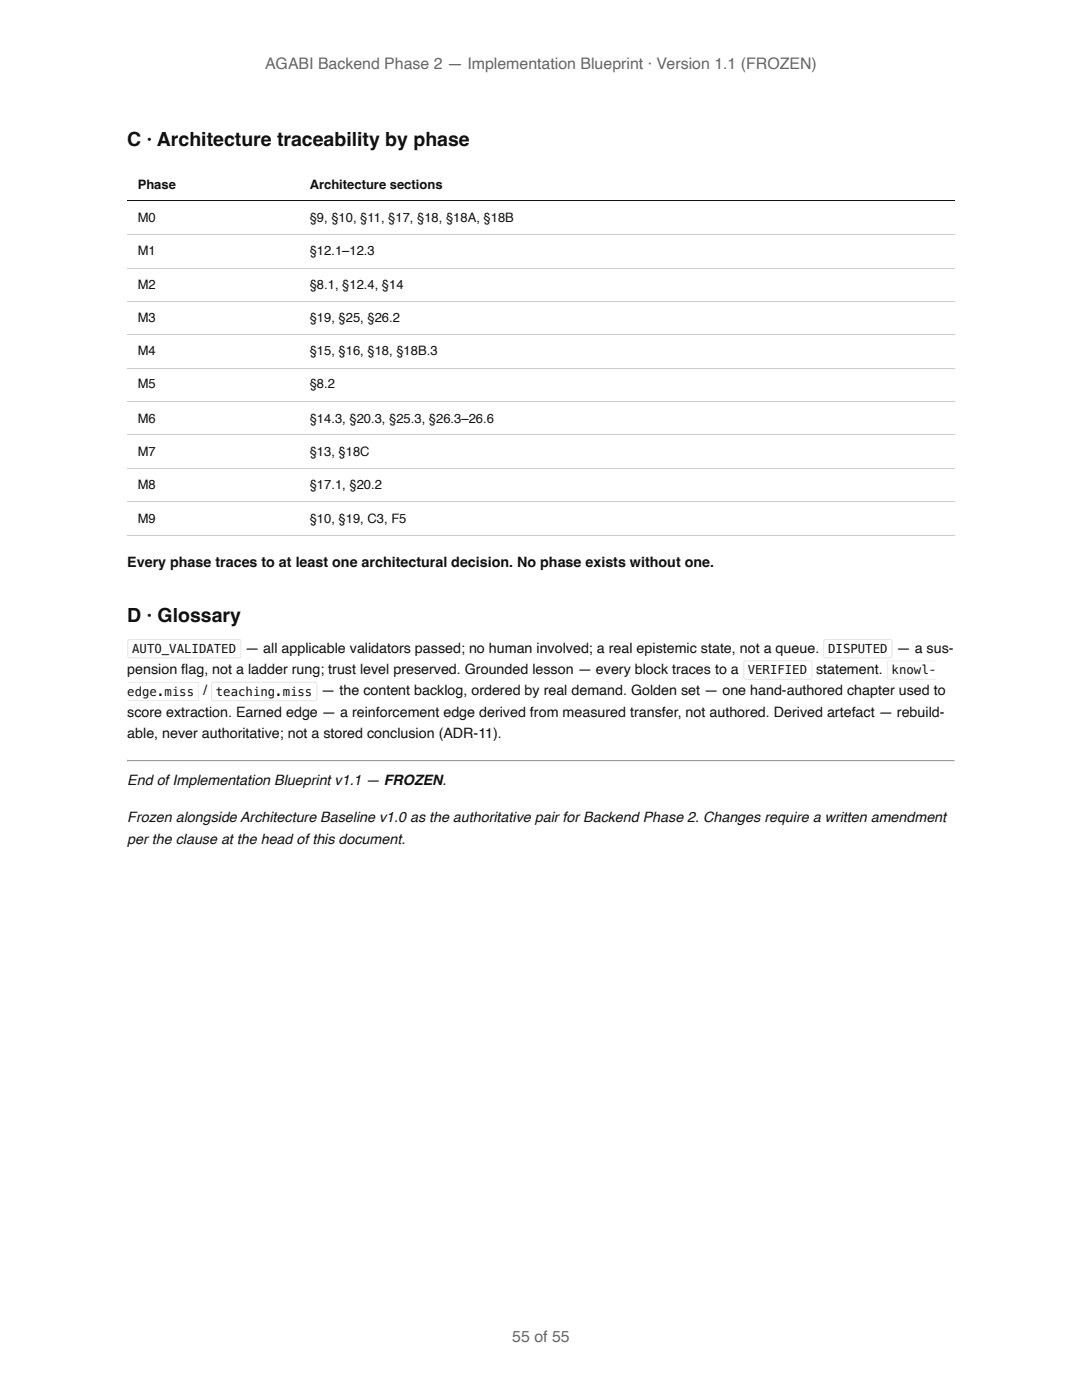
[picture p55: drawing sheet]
<svg xmlns="http://www.w3.org/2000/svg" width="216mm" height="279mm" viewBox="0 0 216 279" stroke-linecap="round" stroke-linejoin="round" font-family="sans-serif">
<defs><g id="words">
<g font-size="3.9" fill="#111">
<text x="25.4" y="29.1">C · Architecture traceability by phase</text>
<text x="25.4" y="124.2">D · Glossary</text>
</g>
<g font-size="3.2" fill="#666">
<text x="52.9" y="13.8">AGABI Backend Phase 2 — Implementation Blueprint · Version 1.1 (FROZEN)</text>
<text x="102.2" y="267.8">55 of 55</text>
</g>
<g font-size="2.9" fill="#111">
<text x="25.4" y="113.1">Every phase traces to at least one architectural decision. No phase exists without one.</text>
<text x="48.9" y="130.2">— all applicable validators passed; no human involved; a real epistemic state, not a queue.</text>
<text x="178.9" y="130.2">— a sus‐</text>
<text x="25.4" y="134.5">pension fl ag, not a ladder rung; trust level preserved. Grounded lesson — every block traces to a</text>
<text x="162.8" y="134.5">statement.</text>
<text x="25.4" y="143.1">score extraction. Earned edge — a reinforcement edge derived from measured transfer, not authored. Derived artefact — rebuild‐</text>
<text x="40.5" y="138.8">/</text>
<text x="64.1" y="138.8">— the content backlog, ordered by real demand. Golden set — one hand-authored chapter used to</text>
<text x="25.4" y="147.3">able, never authoritative; not a stored conclusion (ADR-11).</text>
<text x="25.4" y="156.7">End ofImplementation Blueprint v1.1 — FROZEN.</text>
<text x="25.4" y="164.1">Frozen alongside Architecture Baseline v1.0 as the authoritative pair for Backend Phase 2. Changes require a written amendment</text>
<text x="25.4" y="168.4">per the clause at the head ofthis document.</text>
</g>
<g font-size="2.6" fill="#111">
<text x="27.5" y="37.7">Phase</text>
<text x="61.8" y="37.7">Architecture sections</text>
<text x="27.5" y="44.3">M0</text>
<text x="61.8" y="44.3">§9, §10, §11, §17, §18, §18A, §18B</text>
<text x="27.5" y="50.9">M1</text>
<text x="61.8" y="50.9">§12.1–12.3</text>
<text x="27.5" y="57.7">M2</text>
<text x="61.8" y="57.7">§8.1, §12.4, §14</text>
<text x="27.5" y="64.3">M3</text>
<text x="61.8" y="64.3">§19, §25, §26.2</text>
<text x="27.5" y="70.9">M4</text>
<text x="61.8" y="70.9">§15, §16, §18, §18B.3</text>
<text x="27.5" y="77.5">M5</text>
<text x="61.8" y="77.5">§8.2</text>
<text x="27.5" y="84.3">M6</text>
<text x="61.8" y="84.3">§14.3, §20.3, §25.3, §26.3–26.6</text>
<text x="27.5" y="90.9">M7</text>
<text x="61.8" y="90.9">§13, §18C</text>
<text x="27.5" y="97.6">M8</text>
<text x="61.8" y="97.6">§17.1, §20.2</text>
<text x="27.5" y="104.4">M9</text>
<text x="61.8" y="104.4">§10, §19, C3, F5</text>
</g>
<g font-size="2.5" fill="#111">
<text x="26.4" y="130.3">AUTO_VALIDATED</text>
<text x="165.2" y="130.3">DISPUTED</text>
<text x="149.2" y="134.6">VERIFIED</text>
<text x="177.9" y="134.6">knowl‐</text>
<text x="25.4" y="138.9">edge.miss</text>
<text x="43.1" y="138.9">teaching.miss</text>
</g>
</g></defs>
<path d="M25.4 40.1h165.1" fill="none" stroke="#111" stroke-width=".2"/>
<path d="M25.4 46.9h165.1M25.4 53.5h165.1M25.4 60.1h165.1M25.4 66.7h165.1M25.4 73.5h165.1M25.4 80.2h165.1M25.4 86.8h165.1M25.4 93.6h165.1M25.4 100.2h165.1M25.4 106.8h165.1" fill="none" stroke="#ccc" stroke-width=".2"/>
<path d="M25.4 151.7h165.1" fill="none" stroke="#9a9a9a" stroke-width=".2"/>
<path d="M25.4 151.9h165.1" fill="none" stroke="#eee" stroke-width=".2"/>
<path d="M190.5 151.6v.4h-.2z" fill="#eee"/>
<path d="M25.4 151.6h.2l-.2 .4z" fill="#9a9a9a"/>
<path d="M25.6 127.7l.3-.2h21.7a.52 .52 0 0 1 .6 .5v2.9a.52 .52 0 0 1-.6 .5h-21.7a.52 .52 0 0 1-.5-.5v-2.9z" fill="#fff"/>
<path d="M25.6 127.7l.3-.1h21.8l.3 .3v3.1l-.4 .3h-21.8l-.3-.4v-2.9z" fill="none" stroke="#e4e4e4" stroke-width=".2"/>
<path d="M164.4 127.7l.4-.2h12.8a.52 .52 0 0 1 .5 .5v2.9a.52 .52 0 0 1-.5 .5h-12.8a.52 .52 0 0 1-.5-.5v-2.9z" fill="#fff"/>
<path d="M164.5 127.7l.3-.1h12.8l.4 .3v3.1l-.4 .3h-12.9l-.3-.4v-2.9z" fill="none" stroke="#e4e4e4" stroke-width=".2"/>
<path d="M148.5 131.9l.3-.1h12.8a.52 .52 0 0 1 .5 .5v2.9a.52 .52 0 0 1-.5 .5h-12.8a.52 .52 0 0 1-.5-.5v-2.9z" fill="#fff"/>
<path d="M148.5 132l.3-.1h12.9l.3 .3v3l-.4 .4h-12.8l-.4-.4v-2.9z" fill="none" stroke="#e4e4e4" stroke-width=".2"/>
<path d="M177.1 131.9l.3-.1h9.5v3.9h-9.5a.52 .52 0 0 1-.5-.5v-2.9z" fill="#fff"/>
<path d="M176.9 132h9.9M176.9 135.5h9.9M177.1 131.8v3.9" fill="none" stroke="#e4e4e4" stroke-width=".41"/>
<path d="M25.3 136.1h14a.52 .52 0 0 1 .5 .5v2.8a.52 .52 0 0 1-.5 .6h-14z" fill="#fff"/>
<path d="M25.4 136.3h14.4M25.4 139.8h14.4M39.6 136.1v3.9" fill="none" stroke="#e4e4e4" stroke-width=".41"/>
<path d="M42.3 136.2l.3-.1h20.2a.52 .52 0 0 1 .5 .5v2.8a.52 .52 0 0 1-.5 .6h-20.2a.52 .52 0 0 1-.5-.6v-2.8z" fill="#fff"/>
<path d="M42.3 136.3l.3-.1h20.3l.3 .3v3l-.4 .4-20.2-.1-.4-.4v-2.8z" fill="none" stroke="#e4e4e4" stroke-width=".2"/>
<use href="#words"/>
</svg>
